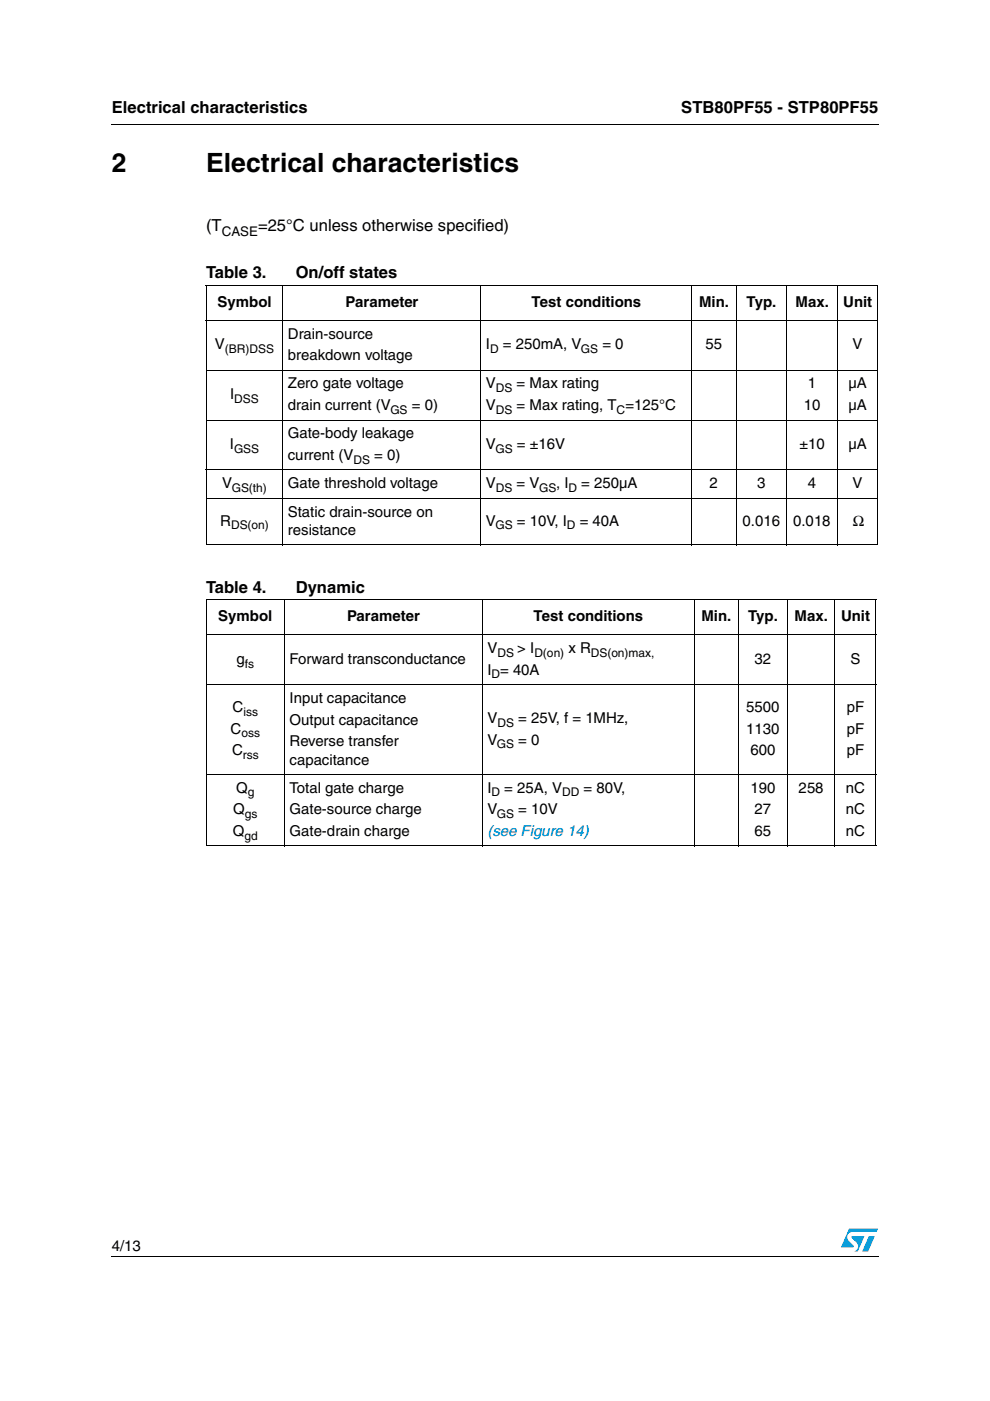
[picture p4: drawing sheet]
<svg xmlns="http://www.w3.org/2000/svg" width="210mm" height="297mm" viewBox="0 0 210 297" stroke-linecap="round" stroke-linejoin="round" font-family="sans-serif">
<defs><g id="words">
<g font-size="5.6">
<text x="23.7" y="36.4">2</text>
<text x="43.7" y="36.4">Electrical characteristics</text>
</g>
<g font-size="3.5">
<text x="23.7" y="23.9">Electrical characteristics</text>
<text x="144.5" y="23.9">STB80PF55 - STP80PF55</text>
<text x="43.7" y="49.1">(T</text>
<text x="54.7" y="49.1">=25°C unless otherwise specified)</text>
<text x="43.7" y="58.9">Table 3.</text>
<text x="62.7" y="58.9">On/off states</text>
<text x="43.7" y="125.6">Table 4.</text>
<text x="62.7" y="125.6">Dynamic</text>
</g>
<g font-size="3.2">
<text x="46.1" y="65.1">Symbol</text>
<text x="73.3" y="65.1">Parameter</text>
<text x="112.7" y="65.1">Test conditions</text>
<text x="148.2" y="65.1">Min.</text>
<text x="158.3" y="65.1">Typ.</text>
<text x="168.7" y="65.1">Max.</text>
<text x="178.8" y="65.1">Unit</text>
<text x="61" y="71.8">Drain-source</text>
<text x="45.6" y="74.1">V</text>
<text x="61" y="76.3">breakdown voltage</text>
<text x="103" y="74.1">I</text>
<text x="106.6" y="74.1">= 250mA, V</text>
<text x="127.7" y="74.1">= 0</text>
<text x="149.6" y="74.1">55</text>
<text x="180.8" y="74.1">V</text>
<text x="61" y="82.4">Zero gate voltage</text>
<text x="103" y="82.4">V</text>
<text x="109.5" y="82.4">= Max rating</text>
<text x="171.3" y="82.4">1</text>
<text x="179.9" y="82.4">µA</text>
<text x="48.8" y="84.6">I</text>
<text x="61" y="86.9">drain current (V</text>
<text x="87.3" y="86.9">= 0)</text>
<text x="103" y="86.9">V</text>
<text x="109.5" y="86.9">= Max rating, T =125°C</text>
<text x="170.4" y="86.9">10</text>
<text x="179.9" y="86.9">µA</text>
<text x="48.7" y="95.2">I</text>
<text x="61" y="92.9">Gate-body leakage</text>
<text x="103" y="95.2">V</text>
<text x="109.6" y="95.2">= ±16V</text>
<text x="169.5" y="95.2">±10</text>
<text x="179.9" y="95.2">µA</text>
<text x="61" y="97.5">current (V</text>
<text x="79.4" y="97.5">= 0)</text>
<text x="47.1" y="103.5">V</text>
<text x="61" y="103.5">Gate threshold voltage</text>
<text x="103" y="103.5">V</text>
<text x="109.5" y="103.5">= V</text>
<text x="117.9" y="103.5">, I</text>
<text x="123.3" y="103.5">= 250µA</text>
<text x="150.5" y="103.5">2</text>
<text x="160.5" y="103.5">3</text>
<text x="171.3" y="103.5">4</text>
<text x="180.8" y="103.5">V</text>
<text x="46.7" y="111.5">R</text>
<text x="61" y="109.5">Static drain-source on</text>
<text x="61" y="113.4">resistance</text>
<text x="103" y="111.5">V</text>
<text x="109.6" y="111.5">= 10V, I</text>
<text x="122.9" y="111.5">= 40A</text>
<text x="157.4" y="111.5">0.016</text>
<text x="168.2" y="111.5">0.018</text>
<text x="180.8" y="111.5">Ω</text>
<text x="46.3" y="131.7">Symbol</text>
<text x="73.6" y="131.7">Parameter</text>
<text x="113.1" y="131.7">Test conditions</text>
<text x="148.7" y="131.7">Min.</text>
<text x="158.6" y="131.7">Typ.</text>
<text x="168.5" y="131.7">Max.</text>
<text x="178.3" y="131.7">Unit</text>
<text x="50.1" y="140.7">g</text>
<text x="61.4" y="140.7">Forward transconductance</text>
<text x="103.3" y="143">I = 40A</text>
<text x="103.3" y="138.5">V</text>
<text x="109.7" y="138.5">&gt; I</text>
<text x="120.5" y="138.5">x R</text>
<text x="160" y="140.7">32</text>
<text x="180.3" y="140.7">S</text>
<text x="61.4" y="149">Input capacitance</text>
<text x="48.9" y="155.6">C</text>
<text x="49.3" y="151">C</text>
<text x="61.4" y="153.6">Output capacitance</text>
<text x="103.3" y="153.3">V</text>
<text x="109.9" y="153.3">= 25V, f = 1MHz,</text>
<text x="158.2" y="151">5500</text>
<text x="158.2" y="155.6">1130</text>
<text x="179.5" y="151">pF</text>
<text x="179.5" y="155.6">pF</text>
<text x="49.2" y="160.1">C</text>
<text x="61.4" y="158.2">Reverse transfer</text>
<text x="103.3" y="157.9">V</text>
<text x="109.9" y="157.9">= 0</text>
<text x="159.1" y="160.1">600</text>
<text x="179.5" y="160.1">pF</text>
<text x="61.4" y="162.1">capacitance</text>
<text x="49.4" y="172.7">Q</text>
<text x="50.1" y="168.1">Q</text>
<text x="61.4" y="168.1">Total gate charge</text>
<text x="61.4" y="172.7">Gate-source charge</text>
<text x="103.3" y="172.7">V</text>
<text x="103.3" y="168.1">I</text>
<text x="106.9" y="168.1">= 25A, V</text>
<text x="109.9" y="172.7">= 10V</text>
<text x="123.7" y="168.1">= 80V,</text>
<text x="159.1" y="168.1">190</text>
<text x="160" y="172.7">27</text>
<text x="169.3" y="168.1">258</text>
<text x="179.3" y="168.1">nC</text>
<text x="179.3" y="172.7">nC</text>
<text x="49.4" y="177.2">Q</text>
<text x="61.4" y="177.2">Gate-drain charge</text>
<text x="160" y="177.2">65</text>
<text x="179.3" y="177.2">nC</text>
<text x="23.7" y="265.1">4/13</text>
</g>
<text font-size="3.2" fill="#00f" x="103.3" y="177.2">(see Figure 14)</text>
<text font-size="2.8" x="47" y="50">CASE</text>
<g font-size="2.5">
<text x="47.7" y="74.9">(BR)DSS</text>
<text x="103.9" y="74.9">D</text>
<text x="123.2" y="74.9">GS</text>
<text x="105.1" y="83.1">DS</text>
<text x="49.7" y="85.4">DSS</text>
<text x="82.8" y="87.7">GS</text>
<text x="105.1" y="87.7">DS</text>
<text x="130.7" y="87.7">C</text>
<text x="49.6" y="96">GSS</text>
<text x="75" y="98.3">DS</text>
<text x="105.1" y="96">GS</text>
<text x="49.1" y="104.3">GS(th)</text>
<text x="105.1" y="104.3">DS</text>
<text x="114.3" y="104.3">GS</text>
<text x="120.5" y="104.3">D</text>
<text x="49" y="112.2">DS(on)</text>
<text x="105.1" y="112.2">GS</text>
<text x="120.2" y="112.2">D</text>
<text x="51.9" y="141.5">fs</text>
<text x="104.2" y="143.8">D</text>
<text x="105.5" y="139.2">DS</text>
<text x="113.3" y="139.2">D(on)</text>
<text x="125.3" y="139.2">DS(on)max,</text>
<text x="51.6" y="151.8">iss</text>
<text x="105.5" y="154.1">DS</text>
<text x="51.2" y="156.4">oss</text>
<text x="51.5" y="160.9">rss</text>
<text x="105.3" y="158.6">GS</text>
<text x="51.9" y="173.5">gs</text>
<text x="52.6" y="168.9">g</text>
<text x="104.2" y="168.9">D</text>
<text x="105.3" y="173.5">GS</text>
<text x="119.2" y="168.9">DD</text>
<text x="51.8" y="178.1">gd</text>
</g>
</g></defs>
<g fill="#0099d8">
<path d="M184.2 262.1h1.3l-1.4 3.3h-1.3z"/>
<path d="M180 260.5h6.2l-.3 .7h-5.2a1.11 1.11 0 0 0-1 .7 1.11 1.11 0 0 0 .3 1.2l1 1v.3l-2.7 .1z"/>
<path d="M180.6 262.1h2.7l-1.4 3.3-.7-.1a1.16 1.16 0 0 0 .4-1.8l-1-1.1z"/>
</g>
<path d="M23.6 26.2l.1 .2zM23.6 266.3l.1 .1z" fill="#000"/>
<g fill="none" stroke="#000" stroke-width=".21">
<path d="M23.7 26.3h162.6M43.6 60.5h142.6M43.6 67.9h142.6M43.6 78.5h142.6M43.7 60.6v54.8M60 60.4v55.2M102 60.4v55.2M146.6 60.4v55.2M156.1 60.4v55.2M166.8 60.4v55.2M177.6 60.4v55.2M186.1 60.6v17.8"/>
<path d="M186.1 78.6v10.4M43.6 89h142.6M43.6 99.6h142.6M186.1 89.2v16.4M43.6 105.6h142.6M43.6 115.5h58.3M102.1 115.5h84.1M186.1 105.7v9.7M43.6 127.2h142.2M43.6 134.6h142.2M43.7 127.3v17.8M60.3 127.1v52.4"/>
<path d="M102.3 127.1v52.4M147.2 127.1v52.4M156.6 127.1v52.4M166.9 127.1v52.4M177 127.1v52.4M185.7 127.3v17.8M43.6 145.2h142.2M43.7 145.2v18.9M185.7 145.2v18.9M43.6 164.2h142.2M43.6 179.4h142.2M43.7 164.3v15"/>
<path d="M185.7 164.3v15M23.7 266.3h162.6"/>
</g>
<use href="#words"/>
</svg>
